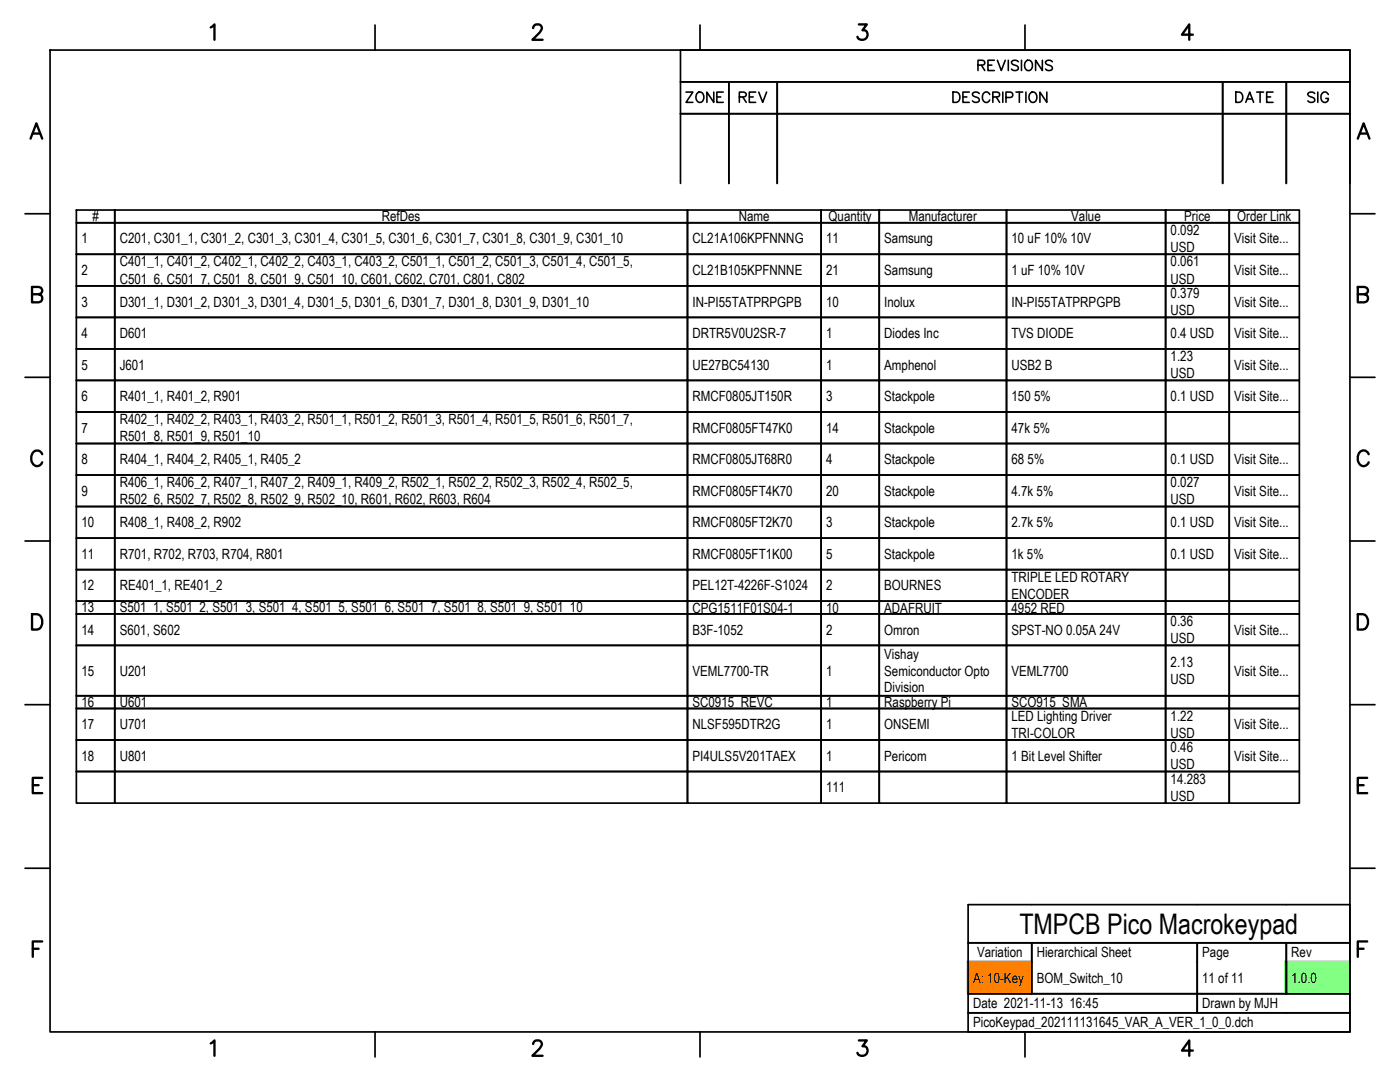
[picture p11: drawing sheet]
<svg xmlns="http://www.w3.org/2000/svg" width="279mm" height="216mm" viewBox="0 0 279 216" stroke-linecap="round" stroke-linejoin="round" font-family="sans-serif">
<defs><g id="words">
<text font-size="5.7" x="203.5" y="186.3">TMPCB Pico Macrokeypad</text>
<g font-size="2.8">
<text x="18.4" y="44.2">#</text>
<text x="76.2" y="44.2">RefDes</text>
<text x="147.4" y="44.2">Name</text>
<text x="165.4" y="44.2">Quantity</text>
<text x="181.4" y="44.2">Manufacturer</text>
<text x="213.8" y="44.2">Value</text>
<text x="233.6" y="46.9">0.092</text>
<text x="236.3" y="44.2">Price</text>
<text x="246.9" y="44.2">Order Link</text>
<text x="16.2" y="48.6">1</text>
<text x="23.9" y="48.6">C201, C301_1, C301_2, C301_3, C301_4, C301_5, C301_6, C301_7, C301_8, C301_9, C301_10</text>
<text x="23.9" y="53.2">C401_1, C401_2, C402_1, C402_2, C403_1, C403_2, C501_1, C501_2, C501_3, C501_4, C501_5,</text>
<text x="138.2" y="48.6">CL21A106KPFNNNG</text>
<text x="164.9" y="48.6">11</text>
<text x="176.5" y="48.6">Samsung</text>
<text x="201.9" y="48.6">10 uF 10% 10V</text>
<text x="233.6" y="50.3">USD</text>
<text x="233.6" y="53.2">0.061</text>
<text x="246.3" y="48.6">Visit Site...</text>
<text x="16.2" y="54.9">2</text>
<text x="23.9" y="56.6">C501_6, C501_7, C501_8, C501_9, C501_10, C601, C602, C701, C801, C802</text>
<text x="138.2" y="54.9">CL21B105KPFNNNE</text>
<text x="164.9" y="54.9">21</text>
<text x="176.5" y="54.9">Samsung</text>
<text x="201.9" y="54.9">1 uF 10% 10V</text>
<text x="233.6" y="56.6">USD</text>
<text x="233.6" y="59.5">0.379</text>
<text x="246.3" y="54.9">Visit Site...</text>
<text x="16.2" y="61.2">3</text>
<text x="23.9" y="61.2">D301_1, D301_2, D301_3, D301_4, D301_5, D301_6, D301_7, D301_8, D301_9, D301_10</text>
<text x="138.2" y="61.2">IN-PI55TATPRPGPB</text>
<text x="164.9" y="61.2">10</text>
<text x="176.5" y="61.2">Inolux</text>
<text x="201.9" y="61.2">IN-PI55TATPRPGPB</text>
<text x="233.6" y="62.9">USD</text>
<text x="246.3" y="61.2">Visit Site...</text>
<text x="16.2" y="67.5">4</text>
<text x="23.9" y="67.5">D601</text>
<text x="138.2" y="67.5">DRTR5V0U2SR-7</text>
<text x="164.9" y="67.5">1</text>
<text x="176.5" y="67.5">Diodes Inc</text>
<text x="201.9" y="67.5">TVS DIODE</text>
<text x="233.6" y="67.5">0.4 USD</text>
<text x="246.3" y="67.5">Visit Site...</text>
<text x="16.2" y="73.7">5</text>
<text x="23.9" y="73.7">J601</text>
<text x="138.2" y="73.7">UE27BC54130</text>
<text x="164.9" y="73.7">1</text>
<text x="176.5" y="73.7">Amphenol</text>
<text x="201.9" y="73.7">USB2 B</text>
<text x="233.6" y="72.1">1.23</text>
<text x="233.6" y="75.4">USD</text>
<text x="246.3" y="73.7">Visit Site...</text>
<text x="16.2" y="80">6</text>
<text x="23.9" y="80">R401_1, R401_2, R901</text>
<text x="138.2" y="80">RMCF0805JT150R</text>
<text x="164.9" y="80">3</text>
<text x="176.5" y="80">Stackpole</text>
<text x="201.9" y="80">150 5%</text>
<text x="233.6" y="80">0.1 USD</text>
<text x="246.3" y="80">Visit Site...</text>
<text x="16.2" y="86.3">7</text>
<text x="23.9" y="84.6">R402_1, R402_2, R403_1, R403_2, R501_1, R501_2, R501_3, R501_4, R501_5, R501_6, R501_7,</text>
<text x="23.9" y="88">R501_8, R501_9, R501_10</text>
<text x="138.2" y="86.3">RMCF0805FT47K0</text>
<text x="164.9" y="86.3">14</text>
<text x="176.5" y="86.3">Stackpole</text>
<text x="201.9" y="86.3">47k 5%</text>
<text x="16.2" y="92.6">8</text>
<text x="23.9" y="92.6">R404_1, R404_2, R405_1, R405_2</text>
<text x="138.2" y="92.6">RMCF0805JT68R0</text>
<text x="164.9" y="92.6">4</text>
<text x="176.5" y="92.6">Stackpole</text>
<text x="201.9" y="92.6">68 5%</text>
<text x="233.6" y="92.6">0.1 USD</text>
<text x="246.3" y="92.6">Visit Site...</text>
<text x="16.2" y="98.9">9</text>
<text x="23.9" y="97.2">R406_1, R406_2, R407_1, R407_2, R409_1, R409_2, R502_1, R502_2, R502_3, R502_4, R502_5,</text>
<text x="23.9" y="100.6">R502_6, R502_7, R502_8, R502_9, R502_10, R601, R602, R603, R604</text>
<text x="138.2" y="98.9">RMCF0805FT4K70</text>
<text x="164.9" y="98.9">20</text>
<text x="176.5" y="98.9">Stackpole</text>
<text x="201.9" y="98.9">4.7k 5%</text>
<text x="233.6" y="97.2">0.027</text>
<text x="233.6" y="100.6">USD</text>
<text x="246.3" y="98.9">Visit Site...</text>
<text x="16.2" y="105.2">10</text>
<text x="23.9" y="105.2">R408_1, R408_2, R902</text>
<text x="138.2" y="105.2">RMCF0805FT2K70</text>
<text x="164.9" y="105.2">3</text>
<text x="176.5" y="105.2">Stackpole</text>
<text x="201.9" y="105.2">2.7k 5%</text>
<text x="233.6" y="105.2">0.1 USD</text>
<text x="246.3" y="105.2">Visit Site...</text>
<text x="16.2" y="111.5">11</text>
<text x="23.9" y="111.5">R701, R702, R703, R704, R801</text>
<text x="138.2" y="111.5">RMCF0805FT1K00</text>
<text x="164.9" y="111.5">5</text>
<text x="176.5" y="111.5">Stackpole</text>
<text x="201.9" y="111.5">1k 5%</text>
<text x="233.6" y="111.5">0.1 USD</text>
<text x="246.3" y="111.5">Visit Site...</text>
<text x="16.2" y="117.8">12</text>
<text x="23.9" y="117.8">RE401_1, RE401_2</text>
<text x="138.2" y="117.8">PEL12T-4226F-S1024</text>
<text x="164.9" y="117.8">2</text>
<text x="176.5" y="117.8">BOURNES</text>
<text x="201.9" y="116.1">TRIPLE LED ROTARY</text>
<text x="201.9" y="119.5">ENCODER</text>
<text x="16.2" y="122.2">13</text>
<text x="23.9" y="122.2">S501_1, S501_2, S501_3, S501_4, S501_5, S501_6, S501_7, S501_8, S501_9, S501_10</text>
<text x="138.2" y="122.2">CPG1511F01S04-1</text>
<text x="164.9" y="122.2">10</text>
<text x="176.5" y="122.2">ADAFRUIT</text>
<text x="201.9" y="122.2">4952 RED</text>
<text x="233.6" y="124.9">0.36</text>
<text x="16.2" y="126.6">14</text>
<text x="23.9" y="126.6">S601, S602</text>
<text x="138.2" y="126.6">B3F-1052</text>
<text x="164.9" y="126.6">2</text>
<text x="176.5" y="126.6">Omron</text>
<text x="176.5" y="131.4">Vishay</text>
<text x="201.9" y="126.6">SPST-NO 0.05A 24V</text>
<text x="233.6" y="128.3">USD</text>
<text x="246.3" y="126.6">Visit Site...</text>
<text x="16.2" y="134.8">15</text>
<text x="23.9" y="134.8">U201</text>
<text x="138.2" y="134.8">VEML7700-TR</text>
<text x="164.9" y="134.8">1</text>
<text x="176.5" y="134.8">Semiconductor Opto</text>
<text x="201.9" y="134.8">VEML7700</text>
<text x="233.6" y="133.1">2.13</text>
<text x="233.6" y="136.5">USD</text>
<text x="246.3" y="134.8">Visit Site...</text>
<text x="16.2" y="141.1">16</text>
<text x="23.9" y="141.1">U601</text>
<text x="138.2" y="141.1">SC0915_REVC</text>
<text x="164.9" y="141.1">1</text>
<text x="176.5" y="138.2">Division</text>
<text x="176.5" y="141.1">Raspberry Pi</text>
<text x="201.9" y="141.1">SCO915_SMA</text>
<text x="201.9" y="143.8">LED Lighting Driver</text>
<text x="233.6" y="143.8">1.22</text>
<text x="16.2" y="145.5">17</text>
<text x="23.9" y="145.5">U701</text>
<text x="138.2" y="145.5">NLSF595DTR2G</text>
<text x="164.9" y="145.5">1</text>
<text x="176.5" y="145.5">ONSEMI</text>
<text x="201.9" y="147.2">TRI-COLOR</text>
<text x="233.6" y="147.2">USD</text>
<text x="246.3" y="145.5">Visit Site...</text>
<text x="16.2" y="151.8">18</text>
<text x="23.9" y="151.8">U801</text>
<text x="138.2" y="151.8">PI4ULS5V201TAEX</text>
<text x="164.9" y="151.8">1</text>
<text x="176.5" y="151.8">Pericom</text>
<text x="201.9" y="151.8">1 Bit Level Shifter</text>
<text x="233.6" y="150.1">0.46</text>
<text x="233.6" y="153.5">USD</text>
<text x="246.3" y="151.8">Visit Site...</text>
<text x="164.9" y="158.1">111</text>
<text x="233.6" y="156.4">14.283</text>
<text x="233.6" y="159.8">USD</text>
<text x="195" y="191">Variation</text>
<text x="206.9" y="191">Hierarchical Sheet</text>
<text x="239.9" y="191">Page</text>
<text x="257.7" y="191">Rev</text>
<text x="194.2" y="196.1">A: 10-Key</text>
<text x="206.9" y="196.1">BOM_Switch_10</text>
<text x="239.9" y="196.1">11 of 11</text>
<text x="257.7" y="196.1">1.0.0</text>
<text x="194.2" y="201.2">Date 2021-11-13 16:45</text>
<text x="239.9" y="201.2">Drawn by MJH</text>
<text x="194.2" y="205">PicoKeypad_202111131645_VAR_A_VER_1_0_0.dch</text>
</g>
</g></defs>
<path d="M0 0v215.9h279.4v-215.9z" fill-rule="evenodd" fill="#fff" stroke="#fff" stroke-width=".34"/>
<path d="M256.4 191.8h12.7v6.3h-12.7z" fill="#80ff80"/>
<path d="M256.4 191.8h12.7v6.3h-12.7z" fill="none" stroke="#80ff80" stroke-width=".2"/>
<path d="M193.1 191.8h12.6v6.3h-12.6z" fill="#ff8000"/>
<path d="M193 191.8h12.7v6.3h-12.7z" fill="none" stroke="#ff8000" stroke-width=".2"/>
<g fill="none" stroke="#000" stroke-width=".34">
<path d="M10 10h259.4v195.9h-259.4zM74.8 5v5M139.7 5v5M155.1 16.3v20.3M204.6 5v5M244 16.3v20.3M256.7 16.3v20.3M269.4 16.3h-133.6v20.3M135.8 22.7h133.6M145.5 36.6v-20.3h-9.7v-6.3h133.6v26.6M5 42.7h5M15.2 41.9h7.7v2.6h-7.7z"/>
<path d="M15.2 44.4h7.7v6.3h-7.7zM15.2 50.7h7.7v6.3h-7.7zM15.2 57h7.7v6.3h-7.7zM22.9 41.9h114.3v2.6h-114.3zM22.9 44.5h114.3v6.2h-114.3zM22.9 50.7h114.3v6.3h-114.3zM22.9 57h114.3v6.3h-114.3zM137.2 41.9h26.7v2.6h-26.7zM137.2 44.5h26.7v6.2h-26.7zM137.2 50.7h26.7v6.3h-26.7zM137.2 57h26.7v6.3h-26.7zM163.9 41.9h11.6v2.6h-11.6z"/>
<path d="M163.9 44.5h11.6v6.2h-11.6zM163.9 50.7h11.6v6.3h-11.6zM163.9 57h11.6v6.3h-11.6zM175.5 41.9h25.4v2.6h-25.4zM175.5 44.5h25.4v6.2h-25.4zM175.5 50.7h25.4v6.3h-25.4zM175.5 57h25.4v6.3h-25.4zM200.9 41.9h31.7v2.6h-31.7zM200.9 44.4h31.7v6.3h-31.7zM200.9 50.7h31.7v6.3h-31.7zM200.9 57h31.7v6.3h-31.7zM232.6 41.9h12.7v2.6h-12.7z"/>
<path d="M232.6 44.5h12.7v6.2h-12.7zM232.6 50.7h12.7v6.3h-12.7zM232.6 57h12.7v6.3h-12.7zM245.3 41.9h14v2.6h-14zM245.3 44.5h14v6.2h-14zM245.3 50.7h14v6.3h-14zM245.3 57h14v6.3h-14zM269.4 42.7h5M5 75.3h5M15.2 63.3h7.7v6.3h-7.7zM15.2 69.6h7.7v6.3h-7.7zM15.2 75.9h7.7v6.3h-7.7z"/>
<path d="M22.9 63.3h114.3v6.3h-114.3zM22.9 69.6h114.3v6.3h-114.3zM22.9 75.9h114.3v6.3h-114.3zM137.2 63.3h26.7v6.3h-26.7zM137.2 69.6h26.7v6.3h-26.7zM137.2 75.9h26.7v6.3h-26.7zM163.9 63.3h11.6v6.3h-11.6zM163.9 69.6h11.6v6.3h-11.6zM163.9 75.9h11.6v6.3h-11.6zM175.5 63.3h25.4v6.3h-25.4zM175.5 69.6h25.4v6.3h-25.4zM175.5 75.9h25.4v6.3h-25.4z"/>
<path d="M200.9 63.3h31.7v6.3h-31.7zM200.9 69.6h31.7v6.3h-31.7zM200.9 75.9h31.7v6.3h-31.7zM232.6 63.3h12.7v6.3h-12.7zM232.6 69.6h12.7v6.3h-12.7zM232.6 75.9h12.7v6.3h-12.7zM245.3 63.3h14v6.3h-14zM245.3 69.6h14v6.3h-14zM245.3 75.9h14v6.3h-14zM269.4 75.3h5M15.2 82.2h7.7v6.3h-7.7zM15.2 88.5h7.7v6.3h-7.7z"/>
<path d="M15.2 94.8h7.7v6.3h-7.7zM22.9 82.2h114.3v6.3h-114.3zM22.9 88.5h114.3v6.3h-114.3zM22.9 94.8h114.3v6.3h-114.3zM137.2 82.2h26.7v6.3h-26.7zM137.2 88.5h26.7v6.3h-26.7zM137.2 94.8h26.7v6.3h-26.7zM163.9 82.2h11.6v6.3h-11.6zM163.9 88.5h11.6v6.3h-11.6zM163.9 94.8h11.6v6.3h-11.6zM175.5 82.2h25.4v6.3h-25.4zM175.5 88.5h25.4v6.3h-25.4z"/>
<path d="M175.5 94.8h25.4v6.3h-25.4zM200.9 82.2h31.7v6.3h-31.7zM200.9 88.5h31.7v6.3h-31.7zM200.9 94.8h31.7v6.3h-31.7zM232.6 82.2h12.7v6.3h-12.7zM232.6 88.5h12.7v6.3h-12.7zM232.6 94.8h12.7v6.3h-12.7zM245.3 82.2h14v6.3h-14zM245.3 88.5h14v6.3h-14zM245.3 94.8h14v6.3h-14zM5 108h5M15.2 101.1h7.7v6.3h-7.7z"/>
<path d="M15.2 107.4h7.7v6.3h-7.7zM15.2 113.7h7.7v6.3h-7.7zM15.2 120h7.7v2.5h-7.7zM22.9 101.1h114.3v6.3h-114.3zM22.9 107.4h114.3v6.3h-114.3zM22.9 113.7h114.3v6.3h-114.3zM22.9 120h114.3v2.5h-114.3zM137.2 101.1h26.7v6.3h-26.7zM137.2 107.4h26.7v6.3h-26.7zM137.2 113.7h26.7v6.3h-26.7zM137.2 120h26.7v2.5h-26.7zM163.9 101.1h11.6v6.3h-11.6z"/>
<path d="M163.9 107.4h11.6v6.3h-11.6zM163.9 113.7h11.6v6.3h-11.6zM163.9 120h11.6v2.5h-11.6zM175.5 101.1h25.4v6.3h-25.4zM175.5 107.4h25.4v6.3h-25.4zM175.5 113.7h25.4v6.3h-25.4zM175.5 120h25.4v2.5h-25.4zM200.9 101.1h31.7v6.3h-31.7zM200.9 107.4h31.7v6.3h-31.7zM200.9 113.7h31.7v6.3h-31.7zM200.9 120h31.7v2.5h-31.7zM232.6 101.1h12.7v6.3h-12.7z"/>
<path d="M232.6 107.4h12.7v6.3h-12.7zM232.6 113.7h12.7v6.3h-12.7zM232.6 120h12.7v2.5h-12.7zM245.3 101.1h14v6.3h-14zM245.3 107.4h14v6.3h-14zM245.3 113.7h14v6.3h-14zM245.3 120h14v2.5h-14zM269.4 108h5M15.2 122.5h7.7v6.3h-7.7zM15.2 128.8h7.7v10h-7.7zM15.2 138.8h7.7v2.6h-7.7zM22.9 122.5h114.3v6.3h-114.3z"/>
<path d="M22.9 128.8h114.3v10h-114.3zM22.9 138.8h114.3v2.6h-114.3zM137.2 122.5h26.7v6.3h-26.7zM137.2 128.8h26.7v10h-26.7zM137.2 138.8h26.7v2.6h-26.7zM163.9 122.5h11.6v6.3h-11.6zM163.9 128.8h11.6v10h-11.6zM163.9 138.8h11.6v2.6h-11.6zM175.5 122.5h25.4v6.3h-25.4zM175.5 128.8h25.4v10h-25.4zM175.5 138.8h25.4v2.6h-25.4zM200.9 122.5h31.7v6.3h-31.7z"/>
<path d="M200.9 128.8h31.7v10h-31.7zM200.9 138.8h31.7v2.6h-31.7zM232.6 122.5h12.7v6.3h-12.7zM232.6 128.8h12.7v10h-12.7zM232.6 138.8h12.7v2.6h-12.7zM245.3 122.5h14v6.3h-14zM245.3 128.8h14v10h-14zM245.3 138.8h14v2.6h-14zM5 140.6h5M15.2 141.4h7.7v6.3h-7.7zM15.2 147.7h7.7v6.2h-7.7zM15.2 153.9h7.7v6.4h-7.7z"/>
<path d="M22.9 141.4h114.3v6.3h-114.3zM22.9 147.7h114.3v6.2h-114.3zM22.9 153.9h114.3v6.4h-114.3zM137.2 141.4h26.7v6.3h-26.7zM137.2 147.7h26.7v6.2h-26.7zM137.2 153.9h26.7v6.4h-26.7zM163.9 141.4h11.6v6.3h-11.6zM163.9 147.7h11.6v6.2h-11.6zM163.9 153.9h11.6v6.4h-11.6zM175.5 141.4h25.4v6.3h-25.4zM175.5 147.7h25.4v6.2h-25.4zM175.5 153.9h25.4v6.4h-25.4z"/>
<path d="M200.9 141.4h31.7v6.3h-31.7zM200.9 147.7h31.7v6.2h-31.7zM200.9 153.9h31.7v6.4h-31.7zM232.6 141.4h12.7v6.3h-12.7zM232.6 147.7h12.7v6.2h-12.7zM232.6 153.9h12.7v6.4h-12.7zM245.3 141.4h14v6.3h-14zM245.3 147.7h14v6.2h-14zM245.3 153.9h14v6.4h-14zM269.4 140.6h5M5 173.2h5M269.4 173.2h5"/>
<path d="M193.2 198.3v3.8h12.7M205.9 198.3v-10.2h-12.7v-7.6h76.2v25.4h-76.2v-3.8h76.2M238.9 198.3v3.8h17.8M238.9 188.1v14M256.7 188.1v10.2M269.4 188.1h-76.2v10.2M269.4 198.3h-76.2M74.8 205.9v5M139.7 205.9v5M204.6 205.9v5"/>
</g>
<g fill="none" stroke="#000" stroke-width=".47">
<path d="M42.1 5.5l.7-.6v3M106.4 5.6a.79 .79 0 0 1 .6-.7h.6a.76 .76 0 0 1 .4 1.1l-1.7 1.9h2M171.4 4.9h1.6l-.9 1.1a.99 .99 0 0 1 1.1 1.2 .99 .99 0 0 1-1.4 .7l-.4-.1-.3-.5M238.1 6.9h-2.2l1.4-2v3M6.1 27.7l1.2-3.1 1.1 3.1M6.5 26.6h1.5M271 27.7l1.1-3.1 1.2 3.1M271.4 26.6h1.5M6.4 57.3h1.3l.4 .1a.73 .73 0 0 1 0 1.2l-.4 .1a.81 .81 0 0 1 .8 .8 .81 .81 0 0 1-.8 .8h-1.3zM6.4 58.7h1.3M271 57.3h1.3a.76 .76 0 0 1 .7 .8l-.3 .5-.4 .1a.81 .81 0 0 1 .7 .8 .81 .81 0 0 1-.7 .8h-1.3zM271 58.7h1.3"/>
<path d="M8.4 90.6a1.12 1.12 0 0 0-1.3-.7 1.12 1.12 0 0 0-.9 1.2 1.34 1.34 0 0 0 .3 1.4 1.34 1.34 0 0 0 1.5 .3l.4-.6M273.2 90.6a1.12 1.12 0 0 0-1.3-.7 1.12 1.12 0 0 0-.9 1.2 1.43 1.43 0 0 0 1.3 1.9l.4-.2 .5-.6M6.4 122.6h1a1.64 1.64 0 0 1 1.1 1.5 1.64 1.64 0 0 1-1.1 1.5h-1zM271 122.6h1a1.64 1.64 0 0 1 1 1.5 1.64 1.64 0 0 1-1 1.5h-1zM6.5 156.7h1.2M8.4 155.2h-1.9v3.1h1.9M271 156.7h1.1M272.9 155.2h-1.9v3.1h1.9M6.5 189.3h1.2M8.4 187.9h-1.9v3M271 189.3h1.1M272.9 187.9h-1.9v3"/>
<path d="M42.1 208.2l.7-.6v3.1M106.4 208.3l.3-.5 .9-.2a.76 .76 0 0 1 .4 1.2l-1.7 1.9h2M171.4 207.6h1.6l-.9 1.2a.99 .99 0 0 1 1.1 1.1 .99 .99 0 0 1-1.4 .8l-.4-.2-.3-.4M238.1 209.6h-2.2l1.4-2v3.1"/>
</g>
<g fill="none" stroke="#000" stroke-width=".32">
<path d="M136.9 18.4h1.4l-1.4 2h1.4M139.1 18.7a.76 .76 0 0 1 .9-.3 .76 .76 0 0 1 .5 .8 .83 .83 0 0 1-.4 1.1 .83 .83 0 0 1-1.1-.4l-.1-.4zM142.5 18.4v2l-1.4-2v2M143.1 19.3h.7M144.3 18.4h-1.2v2h1.2M147.6 19.3h.8a.51 .51 0 0 0 .5-.5l-.5-.4h-.8v2M148.2 19.3l.7 1.1M149.5 19.3h.8M150.8 18.4h-1.3v2h1.3M151.4 18.4l.8 2 .8-2M190.2 18.4h.7a1.1 1.1 0 0 1 .7 1 1.1 1.1 0 0 1-.7 1h-.7zM192.2 19.3h.8"/>
<path d="M193.4 18.4h-1.2v2h1.2M195.2 13l1.1-.1 .2-.3-.1-.4-.4-.2h-.8v2.1M195.4 18.7a.76 .76 0 0 0-.7-.4 .76 .76 0 0 0-.6 .6l.2 .3 .8 .3a.5 .5 0 0 1 .1 .8 .91 .91 0 0 1-1.1-.2M195.9 13l.6 1.1M197.2 13h.8M197.5 18.9a.75 .75 0 0 0-.8-.5 .75 .75 0 0 0-.6 .8 .88 .88 0 0 0 .1 .9 .88 .88 0 0 0 1 .2l.3-.4M198.1 19.3h1.2l.2-.3-.1-.4-.4-.2h-.9v2M198.4 12h-1.2v2.1h1.2M198.8 19.3l.7 1.1M199.1 12l.7 2.1 .8-2.1M200.1 18.4v2M200.8 19.5h.8a.54 .54 0 0 0 .5-.6 .54 .54 0 0 0-.5-.5h-.8v2"/>
<path d="M201.2 12v2.1M202.8 18.4h1.3M203.2 12.3a.76 .76 0 0 0-.7-.3 .76 .76 0 0 0-.6 .5l.2 .3 .7 .3a.49 .49 0 0 1 .4 .4 .49 .49 0 0 1-.2 .5 .91 .91 0 0 1-1.1-.2M203.4 18.4v2M203.9 12v2.1M204.7 12.3l.2-.2a.94 .94 0 0 1 1.1 .4 .94 .94 0 0 1 0 1.1 .78 .78 0 0 1-1 .5 .78 .78 0 0 1-.5-1zM204.7 18.4v2M205.6 18.7a.75 .75 0 0 1 .8-.3 .75 .75 0 0 1 .5 .8 .83 .83 0 0 1-.4 1.1 .83 .83 0 0 1-1.1-.5v-.8zM208 12v2.1l-1.3-2.1v2.1M208.9 18.4v2l-1.4-2v2M210 12.3a.76 .76 0 0 0-.7-.3 .76 .76 0 0 0-.6 .5l.2 .3 .7 .3a.5 .5 0 0 1 .2 .9 .91 .91 0 0 1-1.1-.2M246.6 18.4h.7a1.09 1.09 0 0 1 .7 1 1.09 1.09 0 0 1-.7 1h-.7z"/>
<path d="M248.9 19.7h1M250.8 18.4h1.4M251.5 18.4v2M252.8 19.3h.8M254.1 18.4h-1.3v2h1.3M262.4 18.7a.78 .78 0 0 0-.8-.4 .78 .78 0 0 0-.6 .6 1.3 1.3 0 0 0 1.2 .7l.2 .5a.9 .9 0 0 1-1.4 0M263 18.4v2M265.1 18.9a.75 .75 0 0 0-.9-.5 .75 .75 0 0 0-.6 .8 .9 .9 0 0 0 .2 .9 .9 .9 0 0 0 .9 .3l.4-.5v-.3h-.5M248.6 20.4l.8-2 .8 2"/>
</g>
<use href="#words"/>
</svg>
